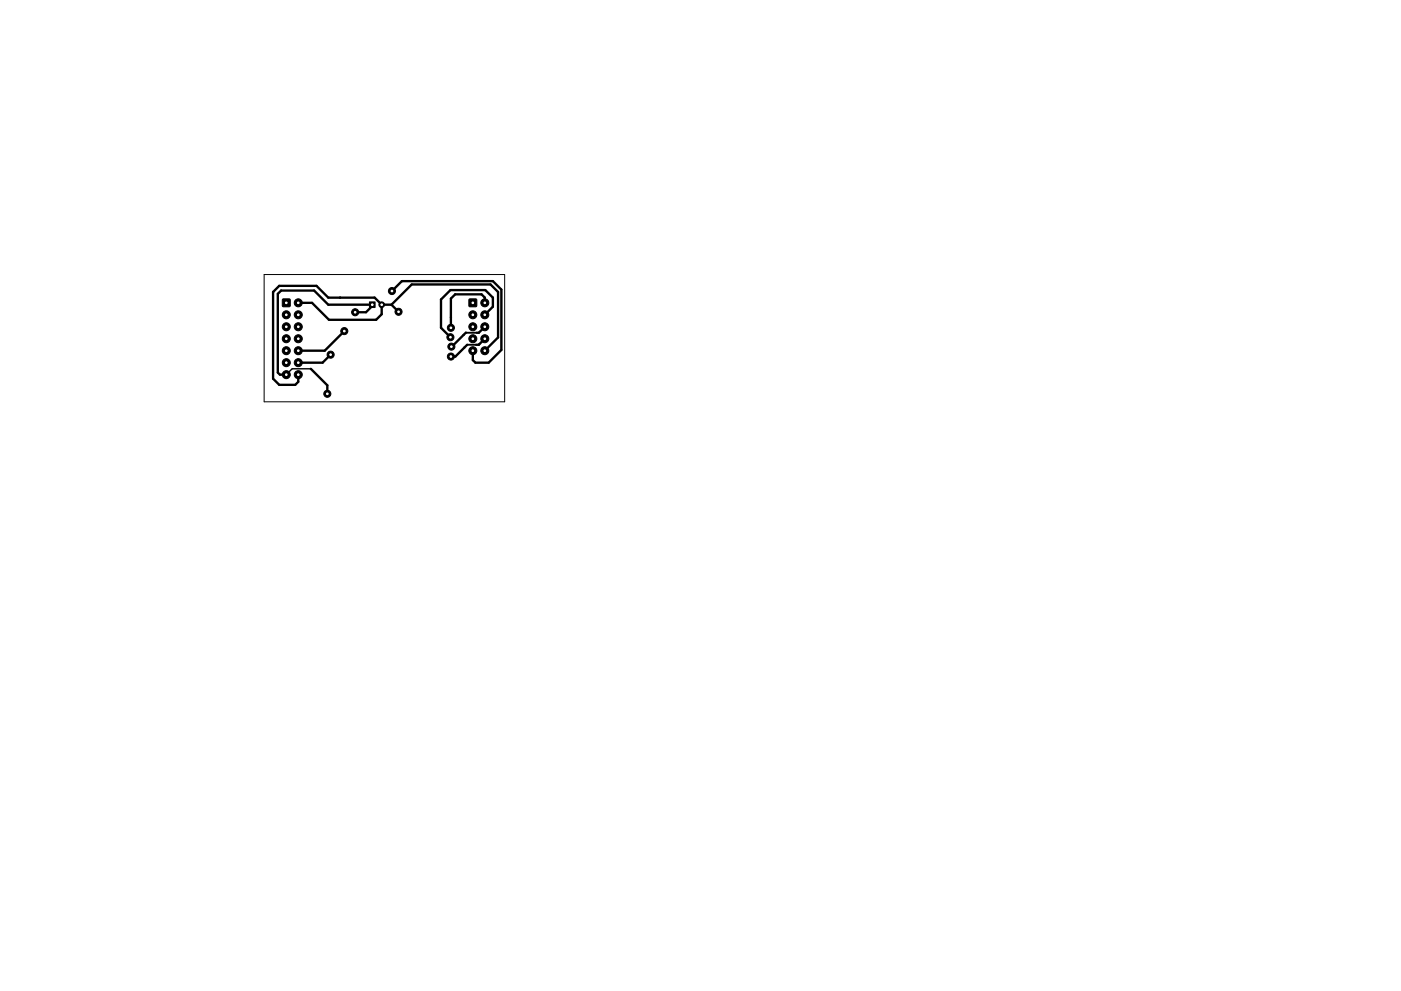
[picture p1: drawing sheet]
<svg xmlns="http://www.w3.org/2000/svg" width="297mm" height="210mm" viewBox="0 0 297 210" stroke-linecap="round" stroke-linejoin="round" font-family="sans-serif">
<path d="M56 58.2h51v27h-51z" fill="none" stroke="#000" stroke-width=".21"/>
<g fill="#000" stroke="#000" stroke-width=".21">
<path d="M59.9 63.5h1.6v1.5h-1.6zM78.3 64h1.2v1.2h-1.2zM99.5 63.5h1.5v1.5h-1.5z"/>
<circle cx="60.7" cy="74.4" r=".85"/>
<circle cx="60.7" cy="69.3" r=".85"/>
<circle cx="60.7" cy="66.8" r=".85"/>
<circle cx="60.7" cy="71.9" r=".85"/>
<circle cx="60.7" cy="76.9" r=".85"/>
<circle cx="60.7" cy="79.5" r=".85"/>
<circle cx="63.2" cy="66.8" r=".85"/>
<circle cx="63.2" cy="69.3" r=".85"/>
<circle cx="63.2" cy="64.2" r=".85"/>
<circle cx="63.2" cy="71.9" r=".85"/>
<circle cx="63.2" cy="74.4" r=".85"/>
<circle cx="63.2" cy="76.9" r=".85"/>
<circle cx="63.2" cy="79.5" r=".85"/>
<circle cx="70.1" cy="75.2" r=".75"/>
<circle cx="73" cy="70.2" r=".75"/>
<circle cx="75.3" cy="66.2" r=".75"/>
<circle cx="80.9" cy="64.6" r=".6"/>
<circle cx="83.1" cy="61.7" r=".75"/>
<circle cx="84.5" cy="66.1" r=".75"/>
<circle cx="95.5" cy="71.5" r=".75"/>
<circle cx="95.6" cy="75.6" r=".75"/>
<circle cx="95.6" cy="69.5" r=".75"/>
<circle cx="95.7" cy="73.5" r=".75"/>
<circle cx="100.2" cy="66.8" r=".85"/>
<circle cx="100.2" cy="69.3" r=".85"/>
<circle cx="100.2" cy="71.9" r=".85"/>
<circle cx="100.2" cy="74.4" r=".85"/>
<circle cx="102.8" cy="64.2" r=".85"/>
<circle cx="102.8" cy="66.8" r=".85"/>
<circle cx="102.8" cy="69.3" r=".85"/>
<circle cx="102.8" cy="74.4" r=".85"/>
<circle cx="102.8" cy="71.9" r=".85"/>
<circle cx="69.4" cy="83.5" r=".75"/>
</g>
<g fill="none" stroke="#000" stroke-width=".5">
<path d="M63.2 64.2h2.9l3.6 3.6h10l1.2-1.1v-2.1M65.9 78.2l3.5 3.5v1.8M70.1 75.2l-1.7 1.7h-5.2M72.1 63.1h.1M73 70.2l-4.2 4.2h-5.6M75.3 66.2h2.3l1.3-1.3v-.3h-9.3l-3-3h-7l-.7 .7v16.7l.4 .5h1.4M80.9 64.6h2.1M80.9 64.6l-1.5-1.5h-9.8l-2.5-2.5h-7.9l-1.3 1.3v18.4l1.3 1.3h3.4l.6-.6v-1.5M83 64.6l4.3-4.3h16.7l1.6 1.6v9.7l-2.8 2.8M83 64.6l1.5 1.5M83.1 61.7l2.1-2.1h19.3l1.8 1.8v12.8l-2.7 2.7h-2.8l-.6-.5v-2M98.8 70.6l-3.1 2.9"/>
<path d="M99.1 73.1l-2.6 2.5h-.9M102.8 71.9l-1.3 1.2h-.5M102.8 69.3l-1.3 1.3h-.4M102.8 66.8l1.7-1.7v-2l-1.6-1.6h-7.4l-2 2v6l2 2M102.8 64.2v-1.1l-.7-.7h-5.6l-.9 .9v6.2"/>
</g>
<path d="M98.8 70.6h2.3M99.1 73.1h1.9" fill="none" stroke="#000" stroke-width=".4"/>
<path d="M65.9 78.2h-4l-1.2 1.3" fill="none" stroke="#000" stroke-width=".3"/>
<g fill="#fff" stroke="#fff" stroke-width=".21">
<circle cx="95.6" cy="75.6" r=".18"/>
<circle cx="95.7" cy="73.5" r=".17"/>
<circle cx="95.5" cy="71.5" r=".17"/>
<circle cx="95.6" cy="69.5" r=".17"/>
<circle cx="83.1" cy="61.7" r=".18"/>
<circle cx="73" cy="70.2" r=".17"/>
<circle cx="70.1" cy="75.2" r=".17"/>
<circle cx="69.4" cy="83.5" r=".18"/>
<circle cx="84.5" cy="66.1" r=".17"/>
<circle cx="75.3" cy="66.2" r=".17"/>
<circle cx="100.2" cy="64.2" r=".17"/>
<circle cx="102.8" cy="64.2" r=".17"/>
<circle cx="100.2" cy="66.8" r=".17"/>
<circle cx="102.8" cy="66.8" r=".17"/>
<circle cx="100.2" cy="69.3" r=".17"/>
<circle cx="102.8" cy="69.3" r=".17"/>
<circle cx="100.2" cy="71.9" r=".17"/>
<circle cx="102.8" cy="71.9" r=".17"/>
<circle cx="100.2" cy="74.4" r=".17"/>
<circle cx="102.8" cy="74.4" r=".17"/>
<circle cx="60.7" cy="64.2" r=".17"/>
<circle cx="63.2" cy="64.2" r=".17"/>
<circle cx="60.7" cy="66.8" r=".17"/>
<circle cx="63.2" cy="66.8" r=".17"/>
<circle cx="60.7" cy="69.3" r=".17"/>
<circle cx="63.2" cy="69.3" r=".17"/>
<circle cx="60.7" cy="71.9" r=".17"/>
<circle cx="63.2" cy="71.9" r=".17"/>
<circle cx="60.7" cy="74.4" r=".17"/>
<circle cx="63.2" cy="74.4" r=".17"/>
<circle cx="60.7" cy="76.9" r=".17"/>
<circle cx="63.2" cy="76.9" r=".17"/>
<circle cx="60.7" cy="79.5" r=".17"/>
<circle cx="63.2" cy="79.5" r=".17"/>
<circle cx="78.9" cy="64.6" r=".17"/>
<circle cx="80.9" cy="64.6" r=".17"/>
</g>
</svg>
